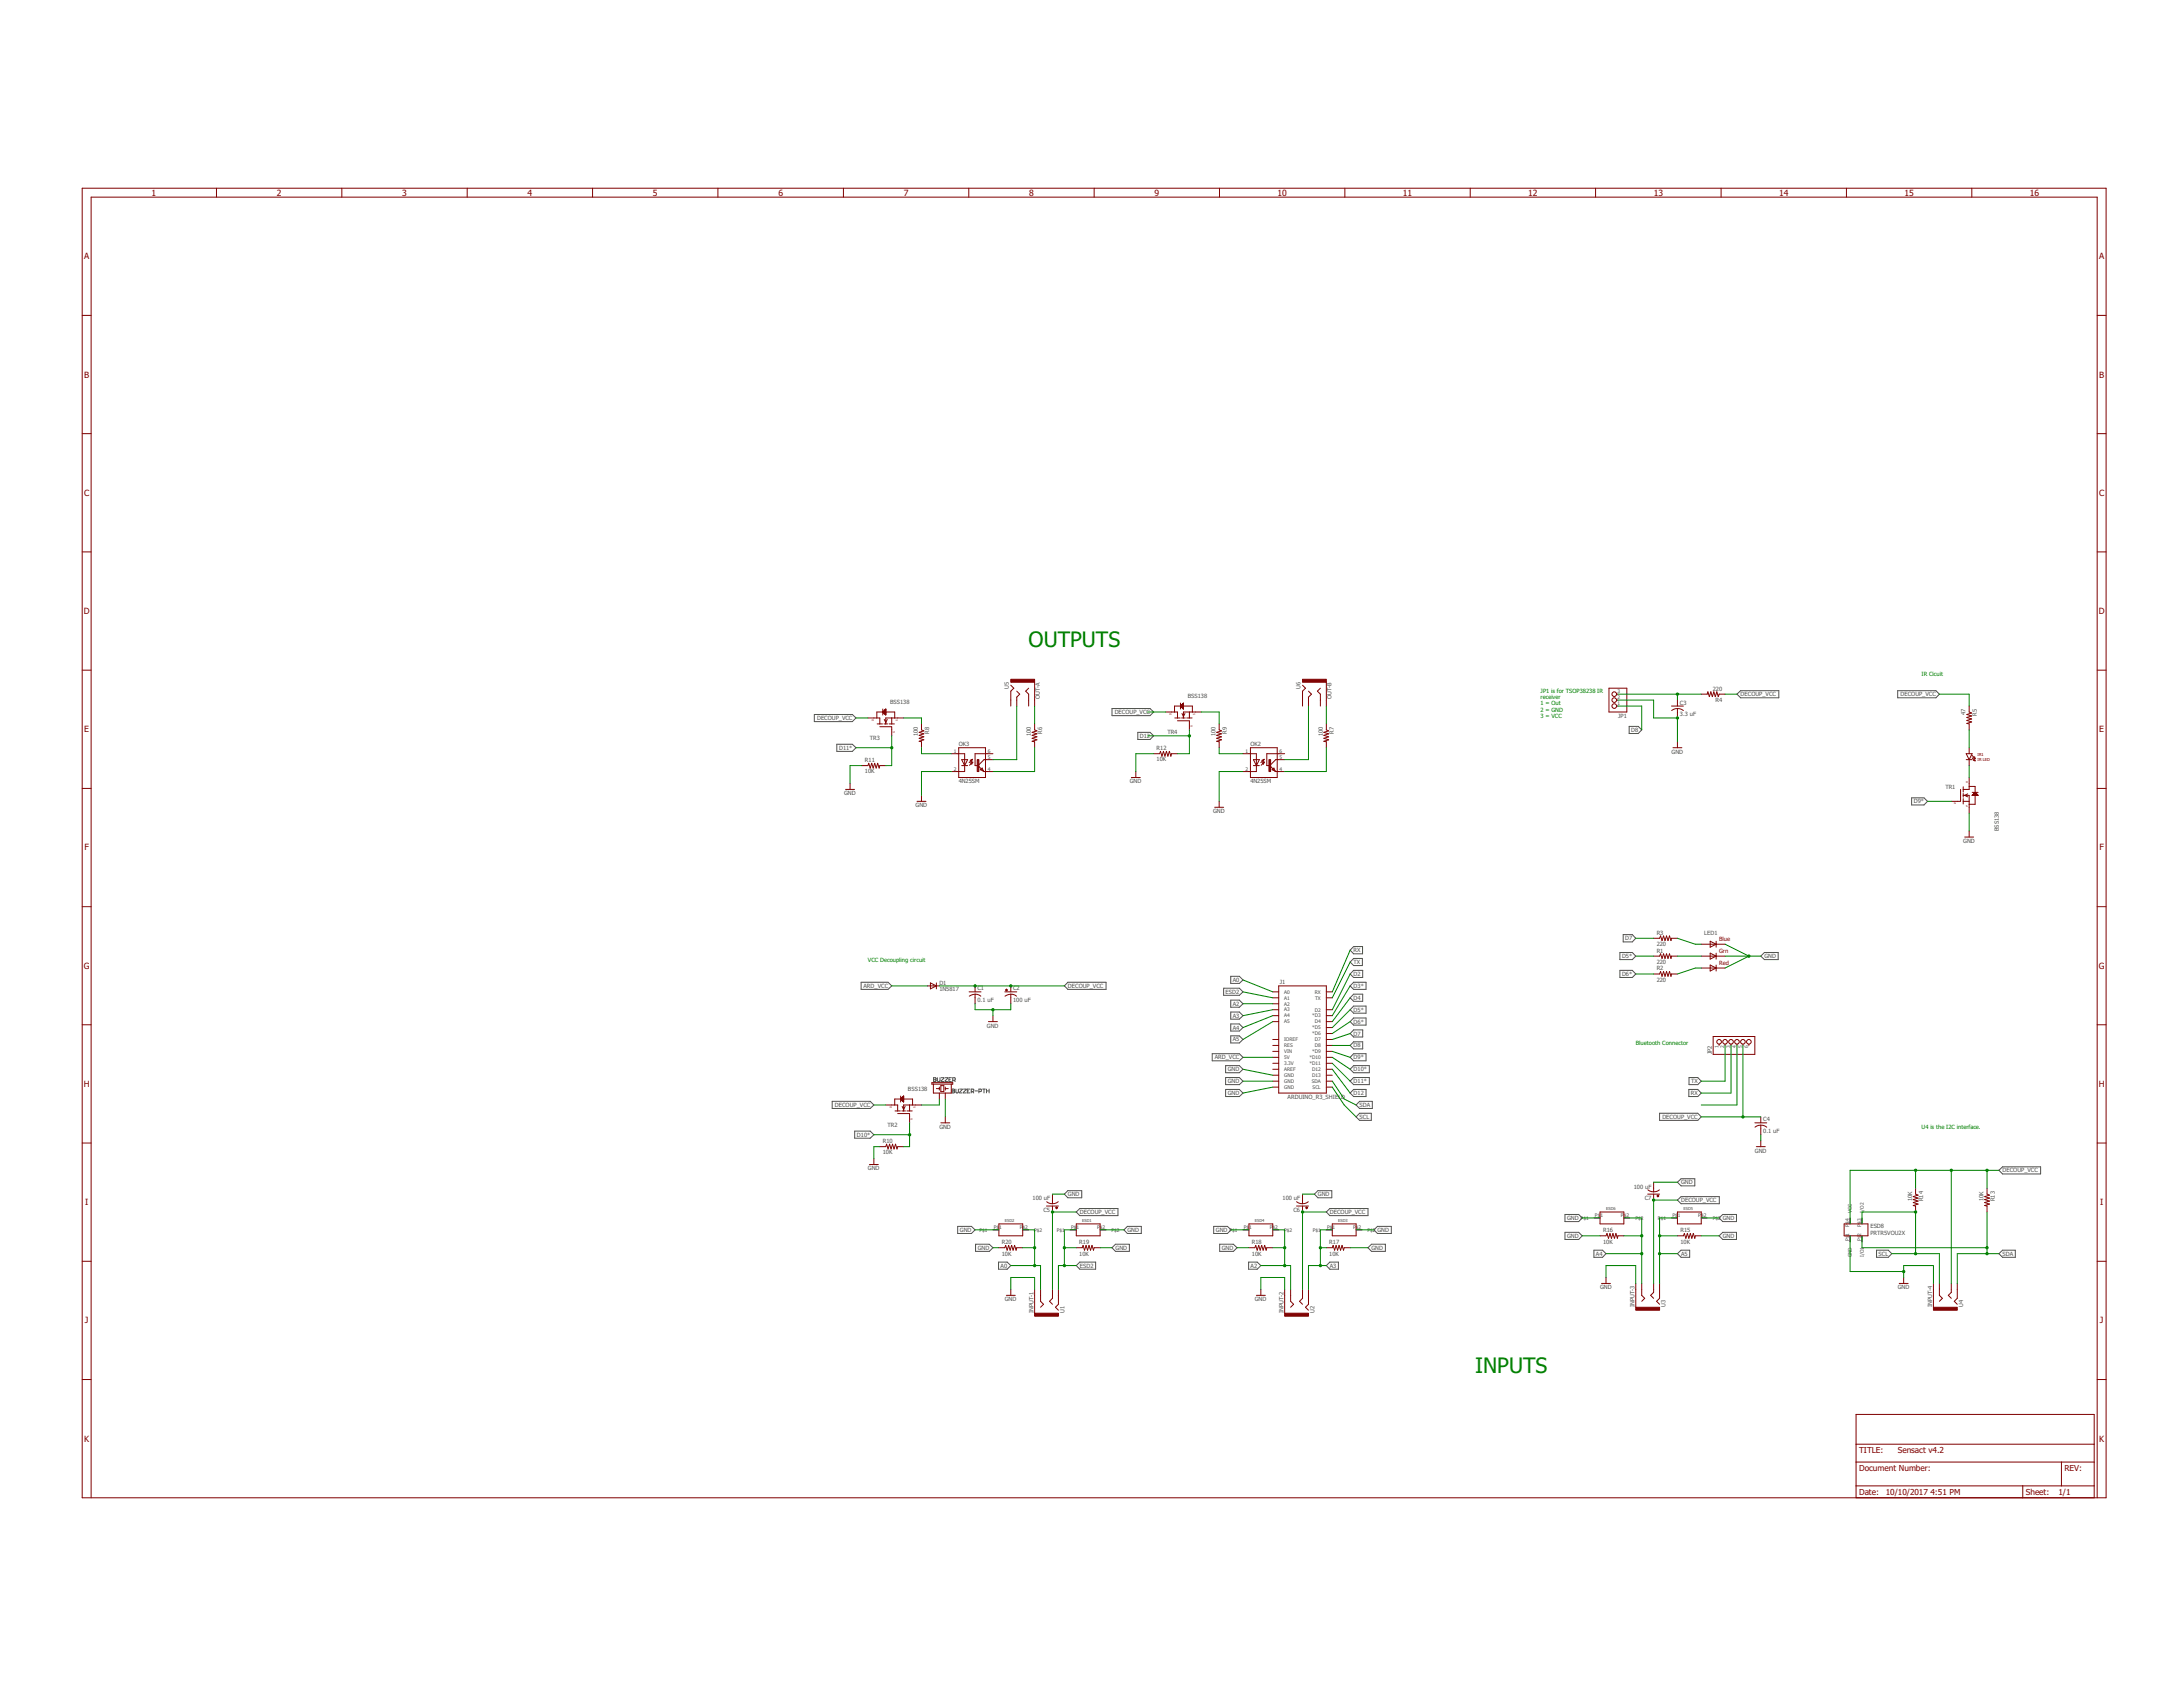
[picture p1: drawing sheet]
<svg xmlns="http://www.w3.org/2000/svg" width="279mm" height="216mm" viewBox="0 0 279 216" stroke-linecap="round" stroke-linejoin="round" font-family="sans-serif">
<defs><g id="words">
<g font-size="2.7" fill="#008000">
<text x="131.7" y="82.8">OUTPUTS</text>
<text x="188.8" y="175.7">INPUTS</text>
</g>
<g font-size="1.1" fill="#800000">
<text x="19.4" y="25">1</text>
<text x="35.4" y="25">2</text>
<text x="51.5" y="25">3</text>
<text x="67.5" y="25">4</text>
<text x="83.6" y="25">5</text>
<text x="99.6" y="25">6</text>
<text x="115.7" y="25">7</text>
<text x="131.7" y="25">8</text>
<text x="147.8" y="25">9</text>
<text x="163.5" y="25">10</text>
<text x="179.6" y="25">11</text>
<text x="195.6" y="25">12</text>
<text x="211.7" y="25">13</text>
<text x="227.7" y="25">14</text>
<text x="243.8" y="25">15</text>
<text x="259.8" y="25">16</text>
<text x="10.8" y="33.2">A</text>
<text x="268.7" y="33.2">A</text>
<text x="10.8" y="48.3">B</text>
<text x="268.7" y="48.3">B</text>
<text x="10.8" y="63.4">C</text>
<text x="268.7" y="63.4">C</text>
<text x="10.7" y="78.6">D</text>
<text x="268.6" y="78.6">D</text>
<text x="10.8" y="93.7">E</text>
<text x="268.7" y="93.7">E</text>
<text x="10.8" y="108.8">F</text>
<text x="268.7" y="108.8">F</text>
<text x="10.7" y="124">G</text>
<text x="268.6" y="124">G</text>
<text x="10.7" y="139.1">H</text>
<text x="268.6" y="139.1">H</text>
<text x="10.9" y="154.2">I</text>
<text x="268.8" y="154.2">I</text>
<text x="10.8" y="169.4">J</text>
<text x="268.8" y="169.4">J</text>
<text x="10.8" y="184.5">K</text>
<text x="237.9" y="186">TITLE:</text>
<text x="242.9" y="186">Sensact v4.2</text>
<text x="268.7" y="184.5">K</text>
<text x="237.9" y="191.3">Date:</text>
<text x="237.9" y="188.3">Document Number:</text>
<text x="241.4" y="191.3">10/10/2017</text>
<text x="247.1" y="191.3">4:51 PM</text>
<text x="259.3" y="191.3">Sheet:</text>
<text x="263.5" y="191.3">1/1</text>
<text x="264.2" y="188.3">REV:</text>
</g>
<g font-size=".7" fill="#505050">
<text x="129.1" y="88.2" transform="rotate(-90 129.1 88.2)">U5</text>
<text x="133.1" y="89.5" transform="rotate(-90 133.1 89.5)">OUT-A</text>
<text x="152" y="89.4">BSS138</text>
<text x="166.5" y="88.2" transform="rotate(-90 166.5 88.2)">U6</text>
<text x="170.4" y="89.5" transform="rotate(-90 170.4 89.5)">OUT-B</text>
<text x="219.2" y="88.4">220</text>
<text x="219.5" y="89.8">R4</text>
<text x="222.8" y="89.1">DECOUP_VCC</text>
<text x="243.2" y="89.1">DECOUP_VCC</text>
<text x="104.6" y="92.2">DECOUP_VCC</text>
<text x="107.4" y="96">D11*</text>
<text x="111.3" y="94.7">TR3</text>
<text x="113.9" y="90.1">BSS138</text>
<text x="117.5" y="94.2" transform="rotate(-90 117.5 94.2)">100</text>
<text x="118.9" y="93.9" transform="rotate(-90 118.9 93.9)">R8</text>
<text x="122.7" y="95.5">OK3</text>
<text x="132" y="94.2" transform="rotate(-90 132 94.2)">100</text>
<text x="133.4" y="93.9" transform="rotate(-90 133.4 93.9)">R6</text>
<text x="142.7" y="91.4">DECOUP_VCC</text>
<text x="145.9" y="94.4">D12</text>
<text x="149.4" y="93.9">TR4</text>
<text x="155.6" y="94.2" transform="rotate(-90 155.6 94.2)">100</text>
<text x="157" y="93.9" transform="rotate(-90 157 93.9)">R9</text>
<text x="160" y="95.5">OK2</text>
<text x="169.3" y="94.2" transform="rotate(-90 169.3 94.2)">100</text>
<text x="170.7" y="93.9" transform="rotate(-90 170.7 93.9)">R7</text>
<text x="207.1" y="91.8">JP1</text>
<text x="208.8" y="93.7">D8</text>
<text x="215" y="91.6">3.3 uF</text>
<text x="215" y="90.2">C3</text>
<text x="251.6" y="91.6" transform="rotate(-90 251.6 91.6)">47</text>
<text x="253" y="91.6" transform="rotate(-90 253 91.6)">R5</text>
<text x="108" y="101.8">GND</text>
<text x="110.7" y="99">10K</text>
<text x="110.7" y="97.5">R11</text>
<text x="122.7" y="100.3">4N25SM</text>
<text x="144.6" y="100.3">GND</text>
<text x="148" y="97.5">10K</text>
<text x="148" y="96">R12</text>
<text x="160" y="100.3">4N25SM</text>
<text x="213.9" y="96.5">GND</text>
<text x="249" y="101">TR1</text>
<text x="117.2" y="103.3">GND</text>
<text x="155.3" y="104.1">GND</text>
<text x="244.9" y="102.8">D9*</text>
<text x="251.3" y="107.9">GND</text>
<text x="255.8" y="106.4" transform="rotate(-90 255.8 106.4)">BSS138</text>
<text x="212" y="119.6">R3</text>
<text x="218.1" y="119.7">LED1</text>
<text x="157.8" y="125.7">A0</text>
<text x="163.8" y="125.9">J1</text>
<text x="173.3" y="121.9">RX</text>
<text x="173.3" y="123.4">TX</text>
<text x="173.3" y="124.9">D2</text>
<text x="207.6" y="124.9">D6*</text>
<text x="207.6" y="122.6">D5*</text>
<text x="208" y="120.3">D7</text>
<text x="212" y="123.4">220</text>
<text x="212" y="125.6">220</text>
<text x="212" y="121.1">220</text>
<text x="212" y="121.9">R1</text>
<text x="212" y="124.2">R2</text>
<text x="225.8" y="122.6">GND</text>
<text x="110.5" y="126.4">ARD_VCC</text>
<text x="120.2" y="126.9">1N5817</text>
<text x="120.2" y="126">D1</text>
<text x="125.1" y="128.2">0.1 uF</text>
<text x="125.1" y="126.7">C1</text>
<text x="126.3" y="131.5">GND</text>
<text x="129.7" y="128.2">100 uF</text>
<text x="129.7" y="126.7">C2</text>
<text x="136.7" y="126.4">DECOUP_VCC</text>
<text x="156.9" y="127.2">ESD2</text>
<text x="157.8" y="128.7">A2</text>
<text x="157.8" y="130.2">A3</text>
<text x="157.8" y="131.8">A4</text>
<text x="173.3" y="126.4">D3*</text>
<text x="173.3" y="128">D4</text>
<text x="173.3" y="131">D6*</text>
<text x="173.3" y="129.5">D5*</text>
<text x="155.5" y="135.6">ARD_VCC</text>
<text x="157.1" y="137.1">GND</text>
<text x="157.8" y="133.3">A5</text>
<text x="173.3" y="132.5">D7</text>
<text x="173.3" y="134.1">D8</text>
<text x="173.3" y="135.6">D9*</text>
<text x="173.3" y="137.1">D10*</text>
<text x="219.1" y="134.9" transform="rotate(-90 219.1 134.9)">JP2</text>
<text x="106.9" y="141.7">DECOUP_VCC</text>
<text x="116.2" y="139.7">BSS138</text>
<text x="157.1" y="138.6">GND</text>
<text x="157.1" y="140.1">GND</text>
<text x="164.8" y="140.6">ARDUINO_R3_SHIELD</text>
<text x="173.3" y="138.6">D11*</text>
<text x="173.3" y="140.1">D12</text>
<text x="174" y="141.7">SDA</text>
<text x="174" y="143.2">SCL</text>
<text x="212.8" y="143.2">DECOUP_VCC</text>
<text x="216.4" y="140.1">RX</text>
<text x="216.4" y="138.6">TX</text>
<text x="225.7" y="143.5">C4</text>
<text x="109.7" y="145.5">D10*</text>
<text x="111.1" y="149.8">GND</text>
<text x="113" y="147.7">10K</text>
<text x="113" y="146.3">R10</text>
<text x="113.6" y="144.2">TR2</text>
<text x="120.2" y="144.5">GND</text>
<text x="224.6" y="147.5">GND</text>
<text x="225.7" y="144.9">0.1 uF</text>
<text x="132.2" y="153.6">100 uF</text>
<text x="133.6" y="155.1">C5</text>
<text x="136.7" y="153.1">GND</text>
<text x="138.2" y="155.4">DECOUP_VCC</text>
<text x="164.2" y="153.6">100 uF</text>
<text x="165.6" y="155.1">C6</text>
<text x="168.7" y="153.1">GND</text>
<text x="170.2" y="155.4">DECOUP_VCC</text>
<text x="209.1" y="152.1">100 uF</text>
<text x="210.5" y="153.6">C7</text>
<text x="215.2" y="153.9">DECOUP_VCC</text>
<text x="215.2" y="151.6">GND</text>
<text x="244.7" y="153.7" transform="rotate(-90 244.7 153.7)">10K</text>
<text x="246.2" y="153.7" transform="rotate(-90 246.2 153.7)">R14</text>
<text x="253.9" y="153.7" transform="rotate(-90 253.9 153.7)">10K</text>
<text x="255.3" y="153.7" transform="rotate(-90 255.3 153.7)">R13</text>
<text x="256.3" y="150.1">DECOUP_VCC</text>
<text x="122.9" y="157.7">GND</text>
<text x="125.1" y="160">GND</text>
<text x="128.2" y="160.7">10K</text>
<text x="128.2" y="159.2">R20</text>
<text x="138.1" y="160.7">10K</text>
<text x="138.1" y="159.2">R19</text>
<text x="142.8" y="160">GND</text>
<text x="144.3" y="157.7">GND</text>
<text x="155.6" y="157.7">GND</text>
<text x="156.4" y="160">GND</text>
<text x="160.2" y="160.7">10K</text>
<text x="160.2" y="159.2">R18</text>
<text x="170.1" y="160.7">10K</text>
<text x="170.1" y="159.2">R17</text>
<text x="175.5" y="160">GND</text>
<text x="176.3" y="157.7">GND</text>
<text x="200.6" y="156.1">GND</text>
<text x="200.6" y="158.4">GND</text>
<text x="204.3" y="160.7">A4</text>
<text x="205.2" y="159.2">10K</text>
<text x="205.2" y="157.7">R16</text>
<text x="215.1" y="159.2">10K</text>
<text x="215.1" y="157.7">R15</text>
<text x="215.2" y="160.7">A5</text>
<text x="220.5" y="156.1">GND</text>
<text x="220.5" y="158.4">GND</text>
<text x="239.4" y="158.1">PRTR5VOU2X</text>
<text x="239.4" y="157.1">ESD8</text>
<text x="240.4" y="160.7">SCL</text>
<text x="256.3" y="160.7">SDA</text>
<text x="128.1" y="162.2">A0</text>
<text x="128.6" y="166.5">GND</text>
<text x="138.2" y="162.2">ESD2</text>
<text x="160.1" y="162.2">A2</text>
<text x="160.6" y="166.5">GND</text>
<text x="170.2" y="162.2">A3</text>
<text x="204.8" y="165">GND</text>
<text x="209.2" y="167.3" transform="rotate(-90 209.2 167.3)">INPUT-3</text>
<text x="213.2" y="167.3" transform="rotate(-90 213.2 167.3)">U3</text>
<text x="242.9" y="165">GND</text>
<text x="247.3" y="167.3" transform="rotate(-90 247.3 167.3)">INPUT-4</text>
<text x="251.3" y="167.3" transform="rotate(-90 251.3 167.3)">U4</text>
<text x="132.3" y="168.1" transform="rotate(-90 132.3 168.1)">INPUT-1</text>
<text x="136.2" y="168.1" transform="rotate(-90 136.2 168.1)">U1</text>
<text x="164.3" y="168.1" transform="rotate(-90 164.3 168.1)">INPUT-2</text>
<text x="168.2" y="168.1" transform="rotate(-90 168.2 168.1)">U2</text>
</g>
<g font-size=".7" fill="#008000">
<text x="197.2" y="88.7">JP1 is for TSOP38238 IR</text>
<text x="197.2" y="89.5">receiver</text>
<text x="245.9" y="86.6">IR Cicuit</text>
<text x="197.2" y="90.3">1 = Out</text>
<text x="197.2" y="91.1">2 = GND</text>
<text x="197.2" y="91.9">3 = VCC</text>
<text x="111.1" y="123.1">VCC Decoupling circuit</text>
<text x="209.4" y="133.8">Bluetooth Connector</text>
<text x="245.9" y="144.5">U4 is the I2C interface.</text>
</g>
<g font-size=".7" fill="#800000">
<text x="220" y="123.5">Red</text>
<text x="220" y="122">Grn</text>
<text x="220" y="120.5">Blue</text>
</g>
<g font-size=".6" fill="#505050">
<text x="207" y="89.5">2</text>
<text x="207" y="88.7">3</text>
<text x="207" y="90.3">1</text>
<text x="122.1" y="96.4">1</text>
<text x="122.1" y="98.6">2</text>
<text x="126.4" y="96.4">6</text>
<text x="126.4" y="98.6">4</text>
<text x="126.4" y="97.1">5</text>
<text x="159.4" y="96.4">1</text>
<text x="159.4" y="98.6">2</text>
<text x="163.8" y="96.4">6</text>
<text x="163.8" y="98.6">4</text>
<text x="163.8" y="97.1">5</text>
<text x="164.4" y="127.2">A0</text>
<text x="164.4" y="127.9">A1</text>
<text x="164.4" y="128.7">A2</text>
<text x="164.4" y="129.4">A3</text>
<text x="164.4" y="130.2">A4</text>
<text x="164.4" y="131">A5</text>
<text x="167.9" y="130.2">*D3</text>
<text x="167.9" y="131.7">*D5</text>
<text x="168.3" y="127.2">RX</text>
<text x="168.3" y="129.5">D2</text>
<text x="168.3" y="131">D4</text>
<text x="168.3" y="127.9">TX</text>
<text x="164.4" y="134.8">VIN</text>
<text x="164.4" y="134">RES</text>
<text x="164.4" y="135.5">5V</text>
<text x="164.4" y="137.1">AREF</text>
<text x="164.4" y="137.8">GND</text>
<text x="164.4" y="136.3">3.3V</text>
<text x="164.4" y="133.3">IOREF</text>
<text x="167.6" y="135.5">*D10</text>
<text x="167.6" y="136.3">*D11</text>
<text x="167.9" y="132.5">*D6</text>
<text x="167.9" y="134.8">*D9</text>
<text x="167.9" y="137.1">D12</text>
<text x="167.9" y="137.8">D13</text>
<text x="168.3" y="133.3">D7</text>
<text x="168.3" y="134">D8</text>
<text x="219.9" y="134.1" transform="rotate(-90 219.9 134.1)">1</text>
<text x="220.7" y="134.1" transform="rotate(-90 220.7 134.1)">2</text>
<text x="221.5" y="134.1" transform="rotate(-90 221.5 134.1)">3</text>
<text x="222.2" y="134.1" transform="rotate(-90 222.2 134.1)">4</text>
<text x="223" y="134.1" transform="rotate(-90 223 134.1)">5</text>
<text x="223.7" y="134.1" transform="rotate(-90 223.7 134.1)">6</text>
<text x="164.4" y="138.6">GND</text>
<text x="164.4" y="139.3">GND</text>
<text x="167.9" y="138.6">SDA</text>
<text x="168" y="139.4">SCL</text>
<text x="204.1" y="155.8">P$1</text>
<text x="207.5" y="155.8">P$2</text>
<text x="214" y="155.8">P$1</text>
<text x="217.4" y="155.8">P$2</text>
<text x="237" y="155.2" transform="rotate(-90 237 155.2)">VCC</text>
<text x="238.5" y="155.2" transform="rotate(-90 238.5 155.2)">I</text>
<text x="238.5" y="154.9" transform="rotate(-90 238.5 154.9)">/O2</text>
<text x="125.3" y="157.6">P$1</text>
<text x="127.2" y="157.3">P$1</text>
<text x="130.5" y="157.3">P$2</text>
<text x="132.4" y="157.6">P$2</text>
<text x="135.2" y="157.6">P$1</text>
<text x="137.1" y="157.3">P$1</text>
<text x="140.4" y="157.3">P$2</text>
<text x="142.3" y="157.6">P$2</text>
<text x="157.3" y="157.6">P$1</text>
<text x="159.2" y="157.3">P$1</text>
<text x="162.5" y="157.3">P$2</text>
<text x="164.4" y="157.6">P$2</text>
<text x="168" y="157.6">P$1</text>
<text x="169.9" y="157.3">P$1</text>
<text x="173.2" y="157.3">P$2</text>
<text x="175" y="157.6">P$2</text>
<text x="202.3" y="156.1">P$1</text>
<text x="209.3" y="156.1">P$2</text>
<text x="212.2" y="156.1">P</text>
<text x="212.6" y="156.1">$1</text>
<text x="219.2" y="156.1">P$2</text>
<text x="236.7" y="158.8" transform="rotate(-90 236.7 158.8)">P$</text>
<text x="236.7" y="158.1" transform="rotate(-90 236.7 158.1)">1</text>
<text x="236.7" y="157" transform="rotate(-90 236.7 157)">P$4</text>
<text x="237" y="160.9" transform="rotate(-90 237 160.9)">GND</text>
<text x="238.2" y="158.8" transform="rotate(-90 238.2 158.8)">P$</text>
<text x="238.2" y="158.1" transform="rotate(-90 238.2 158.1)">2</text>
<text x="238.2" y="157" transform="rotate(-90 238.2 157)">P$3</text>
<text x="238.6" y="160.9" transform="rotate(-90 238.6 160.9)">I/O1</text>
</g>
<g font-size=".5" fill="#800000">
<text x="253.1" y="97.4">IR LED</text>
<text x="253.1" y="96.8">IR1</text>
</g>
<g font-size=".5" fill="#505050">
<text x="205.6" y="154.8">ESD6</text>
<text x="215.5" y="154.8">ESD5</text>
<text x="128.6" y="156.3">ESD2</text>
<text x="138.5" y="156.3">ESD1</text>
<text x="160.6" y="156.3">ESD4</text>
<text x="171.3" y="156.3">ESD3</text>
</g>
<g font-size=".3" fill="#800000">
<text x="111.8" y="92.3" transform="rotate(-90 111.8 92.3)">D</text>
<text x="114.5" y="93.8" transform="rotate(-90 114.5 93.8)">G</text>
<text x="114.9" y="92.3" transform="rotate(-90 114.9 92.3)">S</text>
<text x="149.9" y="91.5" transform="rotate(-90 149.9 91.5)">D</text>
<text x="152.6" y="93" transform="rotate(-90 152.6 93)">G</text>
<text x="153" y="91.5" transform="rotate(-90 153 91.5)">S</text>
<text x="251.7" y="100.3">D</text>
<text x="250.1" y="102.9">G</text>
<text x="251.7" y="103.3">S</text>
<text x="114.1" y="141.8" transform="rotate(-90 114.1 141.8)">D</text>
<text x="116.8" y="143.3" transform="rotate(-90 116.8 143.3)">G</text>
<text x="117.2" y="141.8" transform="rotate(-90 117.2 141.8)">S</text>
</g>
</g></defs>
<g fill="none" stroke="#505050" stroke-width=".13">
<path d="M104.2 91.4h4.9l.5 .5-.5 .5h-4.9zM107.1 95.2h2l.5 .5-.5 .5h-2zM142.3 90.7h4.9l.5 .4-.5 .5h-4.9zM145.6 93.7h1.6l.5 .5-.5 .4h-1.6zM208.5 93h1.2l.4 .4-.4 .5h-1.2zM222.3 88.8l.5-.4h4.9v.9h-4.9zM242.9 88.4h4.9l.4 .4-.4 .5h-4.9zM207.8 119.6h1.1l.5 .5-.5 .4h-1.1zM244.7 102.1h1.6l.4 .5-.4 .4h-1.6zM110.2 125.7h3.5l.4 .5-.4 .4h-3.5zM119.5 137.9h.2l.1 .1-.1 .4h-.2zM119.5 138.2h.2"/>
<path d="M120 137.9v.4l.1 .1 .2-.1v-.4M120.5 137.9h.3l-.3 .4v.1h.3M121 137.9h.3l-.3 .5h.3M121.5 138.2h.1M121.8 137.9h-.3v.5h.3M121.9 139.4h.3l-.1 .2 .1 .2-.1 .1h-.2zM121.9 139.6h.2M121.9 138.3h.3v-.4h-.3v.5M122.1 138.3l.2 .1M122.3 139.4v.4l.1 .1 .3-.1v-.4M122.8 139.4h.3l-.3 .5h.3M123.3 139.4h.4l-.4 .4v.1h.4"/>
<path d="M123.8 139.6h.2M124.1 139.4h-.3v.5h.3M124.3 139.7h.2l.1-.3h-.3v.5M124.5 139.7l.1 .2M124.8 139.6h.3M125.3 139.7h.2l.1-.3h-.3v.5M125.8 139.4h.3M125.9 139.4v.5M126.3 139.6h.3M126.3 139.4v.5M126.6 139.4v.5M136.7 125.7h4.9v.9h-4.9l-.5-.4z"/>
<path d="M155.2 134.9h3.4l.5 .4-.5 .5h-3.4zM156.6 126.5h2l.5 .4-.5 .5h-2zM156.9 137.9h1.7l.5 .5-.5 .4h-1.7zM156.9 136.4h1.7l.5 .4-.5 .5h-1.7zM156.9 139.4h1.7l.5 .5-.5 .4h-1.7zM157.5 124.9h1.1l.5 .5-.5 .5h-1.1zM157.5 128h1.1l.5 .5-.5 .4h-1.1zM157.5 129.5h1.1l.5 .5-.5 .4h-1.1zM157.5 131h1.1l.5 .5-.5 .5h-1.1zM157.5 132.6h1.1l.5 .4-.5 .5h-1.1zM173.2 137.9h2.1v.9h-2.1l-.4-.4zM173.2 125.7h1.6v.9h-1.6l-.4-.4z"/>
<path d="M173.2 136.4h2.1v.9h-2.1l-.4-.5zM173.2 139.4h1.6v.9h-1.6l-.4-.4zM173.2 121.1h1.2v1h-1.2l-.4-.5zM173.2 122.7h1.2v.9h-1.2l-.4-.5zM173.2 124.2h1.2v.9h-1.2l-.4-.4zM173.2 127.2h1.2v.9h-1.2l-.4-.4zM173.2 131.8h1.2v.9h-1.2l-.4-.4zM173.2 133.3h1.2v.9h-1.2l-.4-.4zM173.2 128.8h1.6v.9h-1.6l-.4-.5zM173.2 130.3h1.6v.9h-1.6l-.4-.5zM173.2 134.9h1.6v.9h-1.6l-.4-.5zM207.3 121.9h1.6l.5 .5-.5 .4h-1.6z"/>
<path d="M207.3 124.2h1.6l.5 .5-.5 .4h-1.6zM216.2 139.4h1.1l.4 .5-.4 .4h-1.1zM216.2 137.9h1.1l.4 .5-.4 .4h-1.1zM225.4 122.4l.4-.5h1.8v.9h-1.8zM106.5 140.9h4.9l.4 .5-.4 .5h-4.9zM109.4 144.8h2l.4 .4-.4 .5h-2zM122.6 157h1.7l.5 .4-.5 .5h-1.7zM124.9 159.2h1.7l.5 .5-.5 .4h-1.7zM136.7 152.4h1.8v.9h-1.8l-.5-.5zM138.2 154.7h4.9v.9h-4.9l-.4-.5zM142.3 159.7l.5-.5h1.7v.9h-1.7zM144.3 157h1.8v.9h-1.8l-.5-.5z"/>
<path d="M155.3 157h1.8l.5 .4-.5 .5h-1.8zM156.1 159.2h1.8l.4 .5-.4 .4h-1.8zM168.2 152.8l.5-.4h1.8v.9h-1.8zM169.8 155.1l.4-.4h4.9v.9h-4.9zM174 142.5h1.5v.9h-1.5l-.4-.5zM174 140.9h1.6v1h-1.6l-.4-.5zM175.1 159.7l.4-.5h1.8v.9h-1.8zM175.9 157.4l.4-.4h1.8v.9h-1.8zM200.3 155.4h1.8l.4 .5-.4 .4h-1.8zM200.3 157.7h1.8l.4 .5-.4 .4h-1.8zM204 160h1.1l.4 .4-.4 .5h-1.1zM212.4 142.5h4.9l.4 .4-.4 .5h-4.9z"/>
<path d="M214.7 153.6l.5-.5h4.8v1h-4.8zM214.7 151.3l.5-.4h1.7v.9h-1.7zM220 155.9l.5-.5h1.7v.9h-1.7zM220 158.2l.5-.5h1.7v.9h-1.7zM240.2 160h1.5l.4 .4-.4 .5h-1.5zM255.8 149.8l.5-.5h4.9v.9h-4.9zM127.8 161.5h1.1l.5 .5-.5 .4h-1.1zM137.8 162l.4-.5h2v.9h-2zM159.8 161.5h1.1l.5 .5-.5 .4h-1.1zM169.8 162l.4-.5h1.1v.9h-1.1zM214.7 160.4l.5-.4h1.1v.9h-1.1zM255.8 160.4l.5-.4h1.6v.9h-1.6z"/>
</g>
<g fill="none" stroke="#800000" stroke-width=".13">
<path d="M10.5 24.1h259.1v167.6h-259.1zM27.7 24.1v1.1M43.8 24.1v1.1M59.8 24.1v1.1M75.8 24.1v1.1M91.9 24.1v1.1M107.9 24.1v1.1M124 24.1v1.1M140 24.1v1.1M156.1 24.1v1.1M172.1 24.1v1.1M188.2 24.1v1.1"/>
<path d="M204.2 24.1v1.1M220.3 24.1v1.1M236.3 24.1v1.1M252.4 24.1v1.1M10.5 40.4h1.2M10.5 55.5h1.2M268.4 40.4h1.2M268.4 55.5h1.2M10.5 70.6h1.2M268.4 70.6h1.2M10.5 85.8h1.2M110.3 98h.8l.1-.3 .2 .6 .2-.6 .2 .6 .2-.6 .1 .6 .2-.6 .2 .6 .1-.3h.8"/>
<path d="M111.1 91.9h1.5v.7M112.2 91.9v-.8h2.3v.8M112.3 92.6h.6M112.6 93h1.5v1.2M113 90.7v.8M113 91.1h.4M113 91.2h.4M113.1 91.2h.3M113.1 91.1h.3M113.1 91h.3M113.1 92.6h.5M113.1 91.3h.3"/>
<path d="M113.2 91.3h.2M113.2 91h.2M113.2 92.1l.2 .4 .2-.4M113.2 90.9h.2M113.2 91.4h.2M113.3 90.8h.1M113.3 91.4h.1M113.3 91.5h.1M113.4 90.7v.8l-.4-.4zM113.4 90.8h-.1M113.8 92.6h.7M114.1 91.9v.7"/>
<path d="M115.7 91.9h-2.3v.7M117.9 92.6v.8l.3 .1-.6 .2 .6 .2-.6 .2 .6 .2-.6 .2 .6 .2-.6 .2h.3v.8M121.8 96.5h1.7v2.2h-1.7M122.7 95.7h3.4v3.8h-3.4zM123.1 97.2h.7l-.3 .8zM123.1 98h.7M124.2 97.3l.3-.1-.2 .3zM124.2 97.6l.3-.1-.1 .3zM124.5 97.2l-.5 .4M124.5 97.5l-.4 .4M125.5 98.5l.2-.2 .2 .4zM125.9 98.7h1.2"/>
<path d="M127.1 96.5h-2.3v1.5h.3M127.1 97.2h-1.2l-.7 .8 .7 .7M129.4 87.7l.4 .4-.4 .4v1.9M130.1 88.5l.4 .3-.4 .4v1.2M131.7 88.1l-.4 .4 .4 .3v1.6M132.4 87.3v3.1M132.4 92.6v.8l.3 .1-.6 .2 .6 .2-.6 .2 .6 .2-.6 .2 .6 .2-.6 .2h.3v.8M144.8 99.5h1.1M145.4 98.7v.8M147.7 96.5h.7l.1-.3 .2 .6 .2-.6 .2 .6 .2-.6 .2 .6 .2-.6 .2 .6v-.3h.8M149.2 91.1h1.5v.8M150.3 91.1v-.7h2.3v.7"/>
<path d="M150.4 91.9h.6M150.7 92.2h1.5M151.1 90v.7M151.1 90.4h.4M151.1 90.3h.4M151.2 90.4h.3M151.2 90.3h.3M151.2 90.5h.3M151.2 90.2h.3M151.2 91.9h.5M151.3 90.6h.2M151.3 91.3l.2 .4 .2-.4"/>
<path d="M151.3 90.2h.2M151.3 90.1h.2M151.4 90.6h.1M151.4 90.1h.1M151.4 90.7h.1M151.4 90h.1M151.5 90v.7l-.4-.3zM151.9 91.9h.7M152.2 91.1v.8M152.2 92.3v1.1M153.8 91.1h-2.3v.8M156 92.6v.8l.3 .1-.6 .2 .6 .2-.6 .2 .6 .2-.6 .2 .6 .2-.6 .2h.3v.8"/>
<path d="M159.1 96.5h1.7v2.2h-1.7M160 95.7h3.5v3.8h-3.5zM160.4 97.2h.8l-.4 .8zM160.4 98h.8M161.5 97.3l.3-.1-.1 .3zM161.6 97.6l.2-.1-.1 .3zM161.8 97.2l-.4 .4M161.8 97.5l-.4 .4M162.8 98.5l.2-.2 .2 .4zM163.2 98.7h1.2M164.4 96.5h-2.3v1.5h.3M164.4 97.2h-1.1l-.8 .8 .7 .7"/>
<path d="M166.7 87.7l.4 .4-.4 .4v1.9M167.5 88.5l.4 .3-.4 .4v1.2M169 88.1l-.4 .4 .4 .3v1.6M169.8 87.3v3.1M169.8 92.6v.8l.3 .1-.7 .2 .7 .2-.7 .2 .7 .2-.7 .2 .7 .2-.7 .2h.4v.8M205.9 88.1h2.3v3h-2.3zM206.9 90.4h.2M206.9 89.6h.2M206.9 88.8h.2M213.9 90.4h1.6M214.1 95.7h1.2M214.7 90.7h.3l.5 .2"/>
<path d="M214.7 90.7l-.5 .1-.2 .1M214.7 89.6v.8M214.7 90.7v1.2M214.7 94.9v.8M217.7 88.8h.8l.1-.3 .2 .7 .2-.7 .2 .7 .2-.7 .1 .7 .2-.7 .2 .7 .1-.4h.8M251.7 96.5h.7l-.4 .7zM251.7 97.2h.7M252 90.4v.7l.3 .1-.6 .2 .6 .2-.6 .2 .6 .2-.6 .2 .6 .2-.6 .2h.3v.8M252 95.7v.8M252 97.2v.8M252 99.5v1.5h-.7M252.4 97l.4 .4"/>
<path d="M252.4 96.7l.4 .4M252.6 97.3l.2 .1M252.6 97l.2 .1M252.7 97.2l.1 .2M252.7 96.8l.1 .3M268.4 85.8h1.2M10.5 100.9h1.2M10.5 116h1.2M108.2 101h1.2M108.8 100.3v.7M117.4 102.6h1.1M117.9 101.8v.8"/>
<path d="M155.5 103.3h1.1M156 102.6v.7M250.9 101v1.6h-1.2M251.3 101.8h.7v2.3M251.3 102.6h.7M251.3 100.7v.7M251.3 101.6v.4M251.3 102.2v.7M251.5 107.1h1.1M251.8 101.6l-.3 .2 .3 .2M252 106.4v.7M252 100.6h.8v.8"/>
<path d="M252.4 101.4h.8M252.5 101.7h.6M252.6 101.7h.4M252.6 101.6h.4M252.6 101.6h.3M252.7 101.5h.2M252.8 101.4h.1M252.8 101.4l.4 .4h-.8zM252.8 101.8v1.1h-.8M268.4 100.9h1.2M268.4 116h1.2M10.5 131.1h1.2"/>
<path d="M118.7 126.2h1.5M119.1 125.8l.7 .4-.7 .4zM119.3 138.6h2.6v.1h-2.6zM119.5 138.7v1.2h2.3v-1.2M119.8 125.8v.8M119.8 139.3h.4M120.2 139.1v.4M120.2 139.9v.8M120.4 138.9h.4v.8h-.4zM121 139.1v.4M121 139.9v.8M121 139.3h.4"/>
<path d="M124 126.9h1.6M124.8 127.2l.5 .1 .2 .2M124.8 127.2l-.7 .3M124.8 126.2v.7M124.8 127.2v1.3M126.5 130.7h1.2M127.1 130v.7M128.6 126.9h1.5M129.4 127.2l.5 .1 .2 .2M129.4 127.2l-.8 .3M129.4 126.2v.7M129.4 127.2v1.3"/>
<path d="M162.9 126.9h.8M162.9 127.7h.8M162.9 129.2h.8M162.9 130h.8M162.9 130.7h.8M162.9 133h.8M162.9 133.8h.8M162.9 134.6h.8M162.9 135.3h.8M162.9 136.1h.8M162.9 136.8h.8M162.9 137.6h.8"/>
<path d="M162.9 128.5h.8M162.9 138.4h.8M162.9 139.1h.8M163.7 126.2h6.1v13.7h-6.1zM169.8 126.9h.7M169.8 127.7h.7M169.8 129.2h.7M169.8 130h.7M169.8 130.7h.7M169.8 131.5h.7M169.8 132.3h.7M169.8 133h.7"/>
<path d="M169.8 133.8h.7M169.8 134.6h.7M169.8 135.3h.7M169.8 136.1h.7M169.8 136.8h.7M169.8 137.6h.7M169.8 138.4h.7M169.8 139.1h.7M211.6 122.4h.8l.1-.3 .2 .6 .2-.6 .2 .6 .2-.6 .2 .6 .2-.6 .2 .6v-.3h.8M211.6 120.1h.8l.1-.3 .2 .6 .2-.6 .2 .6 .2-.6 .2 .6 .2-.6 .2 .6v-.3h.8M211.6 124.7h.8l.1-.4 .2 .6 .2-.6 .2 .6 .2-.6 .2 .6 .2-.6 .2 .6v-.2h.8M217.7 120.8h3.1"/>
<path d="M217.7 122.4h3.1M217.7 123.9h3.1M218.9 120.5l.7 .3-.7 .4zM218.9 122l.7 .4-.7 .3zM218.9 123.5l.7 .4-.7 .4zM219.3 132.7h5.3v2.2h-5.3zM219.6 120.5v.7M219.6 122v.7M219.6 123.5v.8M220 133.6v.2M220.8 133.6v.2M221.6 133.6v.2"/>
<path d="M222.3 133.6v.2M223.1 133.6v.2M223.8 133.6v.2M268.4 131.1h1.2M10.5 146.3h1.2M111.3 149h1.1M111.8 148.3v.7M112.6 146.7h.8l.1-.3 .2 .6 .2-.6 .1 .6 .2-.6 .2 .6 .2-.6 .2 .6 .1-.3h.8M113.4 141.4h1.5v.8M114.5 141.4v-.7h2.3v.7M114.6 142.2h.6M114.9 142.5h1.5"/>
<path d="M115.3 140.3v.7M115.3 140.6h.4M115.3 140.7h.4M115.4 140.5h.3M115.4 140.8h.3M115.4 142.2h.5M115.5 141.6l.2 .4 .1-.4M115.5 140.8h.2M115.5 140.4h.2M115.5 140.9h.2M115.6 140.9h.1M115.6 141h.1"/>
<path d="M115.6 140.3h.1M115.7 140.3v.7l-.4-.3zM116.1 142.2h.7M116.4 141.4v.8M116.4 142.5v1.2M117.9 141.4h-2.2v.8M120.4 143.7h1.2M121 142.9v.8M127.1 157.4h.7M127.8 159.7h.8l.1-.3 .2 .6 .2-.6 .2 .6 .2-.6 .2 .6 .2-.6 .1 .6 .1-.3h.8M127.8 156.6h3.1v1.6h-3.1zM130.9 157.4h.8"/>
<path d="M133.9 154.3h1.6M134 153.8l.2 .1 .5 .2M134.7 152.8v1.3M134.7 154.3v.8M135.4 153.8l-.2 .1-.5 .2M137 157.4h.8M137.8 159.7h.7l.1-.3 .2 .6 .2-.6 .2 .6 .2-.6 .2 .6 .2-.6 .2 .6v-.3h.8M137.8 156.6h3v1.6h-3zM140.8 157.4h.8M159.1 157.4h.8M159.9 159.7h.7l.1-.3 .2 .6 .2-.6 .2 .6 .2-.6 .2 .6 .2-.6 .2 .6v-.3h.8M159.9 156.6h3v1.6h-3z"/>
<path d="M162.9 157.4h.8M165.9 153.8l.5 .2 .3 .1M165.9 154.3h1.6M166.7 152.8v1.3M166.7 154.3v.8M167.4 153.8l-.2 .1-.5 .2M169.8 159.7h.7l.1-.3 .2 .6 .2-.6 .2 .6 .2-.6 .2 .6 .2-.6 .2 .6v-.3h.8M169.8 157.4h.7M170.5 156.6h3.1v1.6h-3.1zM173.6 157.4h.7M204 155.9h.8M204.8 155.1h3v1.5h-3z"/>
<path d="M204.8 158.2h.7l.2-.3 .2 .6 .2-.6 .1 .6 .2-.6 .2 .6 .2-.6 .2 .6 .1-.3h.7M207.8 155.9h.8M210.9 152.8h1.5M210.9 152.3l.2 .1 .5 .1M211.6 151.3v1.2M211.6 152.8v.8M212.4 152.3l-.2 .1-.6 .1M213.9 155.9h.8M214.7 155.1h3v1.5h-3zM214.7 158.2h.8l.1-.3 .2 .6 .2-.6 .2 .6 .1-.6 .2 .6 .2-.6 .2 .6 .1-.3h.7M217.7 155.9h.8M224.6 143.7h1.5"/>
<path d="M224.8 146.7h1.1M225.4 144h.2l.5 .3M225.4 144l-.5 .1-.3 .2M225.4 142.9v.8M225.4 144v1.2M225.4 146v.7M236 156.6h3.1v1.6h-3.1zM236.8 155.9v.7M236.8 158.2v.7M238.3 155.9v.7M238.3 158.2v.7M245.2 152.1v.7l.3 .2-.6 .1 .6 .2-.6 .2 .6 .2-.6 .2 .6 .2-.6 .2h.3v.8"/>
<path d="M254.3 152.1v.7l.3 .2-.6 .1 .6 .2-.6 .2 .6 .2-.6 .2 .6 .2-.6 .2h.3v.8M268.4 146.3h1.2M10.5 161.4h1.2M10.5 176.6h1.2M128.8 165.8h1.1M129.4 165v.8M132.4 165v3.1M133.2 165v1.5l.4 .4-.4 .4M134.7 165v1.2l-.4 .3 .4 .4M135.5 165v1.9l-.4 .4 .4 .4M160.8 165.8h1.1M161.4 165v.8"/>
<path d="M164.4 165v3.1M165.2 165v1.5l.4 .4-.4 .4M166.7 165v1.2l-.4 .3 .4 .4M167.5 165v1.9l-.4 .4 .4 .4M205 164.3h1.1M205.5 163.5v.8M209.4 164.3v3M210.1 164.3v1.5l.4 .4-.4 .3M211.6 164.3v1.1l-.3 .4 .3 .4M212.4 164.3v1.9l-.4 .3 .4 .4M243.1 164.3h1.1M243.6 163.5v.8"/>
<path d="M247.5 164.3v3M248.2 164.3v1.5l.4 .4-.4 .3M249.7 164.3v1.1l-.3 .4 .3 .4M250.5 164.3v1.9l-.4 .3 .4 .4M268.4 161.4h1.2M268.4 176.6h1.2M11.7 191.7v-166.5h256.7v166.5M237.6 187.1h30.4M237.6 191.7v-10.7h30.4v10.7M237.6 190.2h30.4M237.6 184.8h30.4M258.9 190.2v1.5"/>
<path d="M263.8 187.1v3.1"/>
<circle cx="206.6" cy="88.8" r=".3"/>
<circle cx="206.6" cy="89.6" r=".3"/>
<circle cx="206.6" cy="90.4" r=".3"/>
<circle cx="220" cy="133.3" r=".3"/>
<circle cx="220.8" cy="133.3" r=".3"/>
<circle cx="221.6" cy="133.3" r=".3"/>
<circle cx="222.3" cy="133.3" r=".3"/>
<circle cx="223.1" cy="133.3" r=".3"/>
<circle cx="223.8" cy="133.3" r=".3"/>
</g>
<g fill="#800000" stroke="#800000" stroke-width=".13">
<path d="M128.7 126.7h.2z"/>
<path d="M128.8 126.6v.2z"/>
<path d="M162.4 97.2h.2v1.5h-.2z"/>
<path d="M125.1 97.2h.2v1.5h-.2z"/>
<path d="M164.4 168.1h3.1v.3h-3.1z"/>
<path d="M209.4 167.3h3v.4h-3z"/>
<path d="M247.5 167.3h3v.4h-3z"/>
<path d="M129.4 86.9h3v.4h-3z"/>
<path d="M166.7 86.9h3.1v.4h-3.1z"/>
<path d="M132.4 168.1h3.1v.3h-3.1z"/>
<path d="M167.1 154.6h.3z"/>
<path d="M167.2 154.5l.1 .2z"/>
<path d="M212.1 153l.2 .1z"/>
<path d="M212.2 152.9v.3z"/>
<path d="M135.1 154.6h.3z"/>
<path d="M135.2 154.5l.1 .2z"/>
</g>
<g fill="none" stroke="#008000" stroke-width=".13">
<path d="M109.6 91.9h1.5M109.6 95.7h4.5M110.3 98h-1.5v2.3M114.1 94.2v3.8h-.7M115.7 91.9h2.2v.7M117.9 95.7v.8h3.9M121.8 98.7h-3.9v3.1M130.1 90.4v6.8h-3M132.4 95.7v3h-5.3M132.4 90.4v2.2M146.9 91.1h2.3M146.9 94.2h5.3"/>
<path d="M147.7 96.5h-2.3v2.2M152.2 93.4v3.1h-1.5M153.8 91.1h2.2v1.5M156 95.7v.8h3.1M159.1 98.7h-3.1v3.9M167.5 90.4v6.8h-3.1M169.8 95.7v3h-5.4M169.8 90.4v2.2M207.1 88.8h10.6M207.1 89.6h4.5v2.3h3.1v3M207.1 90.4h3v3M214.7 88.8v.8"/>
<path d="M220.8 88.8h1.5M248.2 88.8h3.8v1.6M252 93.4v2.3M252 98v1.5M246.7 102.6h3M252 104.1v2.3M114.1 126.2h4.6M120.2 126.2h16M124.8 128.5v.7h4.6v-.7M127.1 129.2v.8M159.1 136.8l3.8 .8M159.1 138.4h3.8"/>
<path d="M159.1 125.4l3.8 1.5M159.1 126.9l3.8 .8M159.1 128.5h3.8M159.1 135.3h3.8M162.9 139.1l-3.8 .8M162.9 129.2l-3.8 .8M162.9 130l-3.8 1.5M162.9 130.7l-3.8 2.3M170.5 133.8h2.3M170.5 134.6l2.3 .7M170.5 135.3l2.3 1.5M170.5 136.1l2.3 2.3"/>
<path d="M170.5 136.8l2.3 3.1M170.5 138.4l1.5 2.3 1.6 .7M170.5 139.1l1.5 2.3 1.6 1.5M172.8 121.6l-2.3 5.3M172.8 123.1l-2.3 4.6M172.8 124.7l-2.3 4.5M172.8 126.2l-2.3 3.8M172.8 127.7l-2.3 3M172.8 130.7l-2.3 1.6M172.8 132.3l-2.3 .7M172.8 129.2l-2.3 2.3M209.4 122.4h2.2"/>
<path d="M209.4 124.7h2.2M209.4 120.1h2.2M214.7 122.4h3M214.7 120.1l2.3 .7h.7M217.7 123.9h-.7l-2.3 .8M220.8 133.8v4.6h-3.1M220.8 122.4h4.6M220.8 120.8l3 1.6-3 1.5M221.6 133.8v6.1h-3.9M222.3 133.8v7.6h-4.6M223.1 133.8v9.1M111.8 141.4h1.6"/>
<path d="M111.8 145.2h4.6M112.6 146.7h-.8v1.6M116.4 143.7v3h-.7M120.2 140.7v.7h-2.3M121 140.7v2.2M124.8 157.4h3M127.1 159.7h.7M130.9 157.4h1.5v4.6M130.9 159.7h1.5M134.7 152.8h1.5M136.2 159.7h1.6M137.8 155.1h-3.1v9.9"/>
<path d="M137.8 157.4h-1.6v4.6M140.8 159.7h1.5M140.8 157.4h3M157.6 157.4h2.3M158.3 159.7h1.6M162.9 157.4h1.5v4.6M162.9 159.7h1.5M166.7 152.8h1.5M169 159.7h.8M169.8 155.1h-3.1v9.9M170.5 157.4h-1.5v4.6M172.8 159.7h2.3"/>
<path d="M173.6 157.4h2.3M202.5 155.9h2.3M202.5 158.2h2.3M207.8 155.9h2.3v8.4M207.8 158.2h2.3M211.6 151.3h3.1M212.4 158.2h2.3M214.7 153.6h-3.1v10.7M214.7 155.9h-2.3v8.4M217.7 142.9h7.7M217.7 155.9h2.3M217.7 158.2h2.3"/>
<path d="M225.4 145.2v.8M236.8 158.2v4.5h6.8M238.3 156.6v-1.5h6.9v5.3M238.3 158.2v1.5h16M245.2 149.8v2.3M249.7 149.8v14.5M254.3 149.8v2.3M254.3 155.1v5.3M255.8 149.8h-19v6.8M129.4 165v-1.5h3v1.5M129.4 162h3.8v3M137.8 162h-2.3v3"/>
<path d="M161.4 165v-1.5h3v1.5M161.4 162h3.8v3M169.8 162h-2.3v3M205.5 163.5v-1.5h3.9v2.3M205.5 160.4h4.6M212.4 160.4h2.3M242.1 160.4h6.1v3.9M243.6 163.5v-1.5h3.9v2.3M255.8 160.4h-5.3v3.9"/>
</g>
<g fill="#008000" stroke="#008000" stroke-width=".13">
<circle cx="223.1" cy="142.9" r=".15"/>
<circle cx="129.4" cy="126.2" r=".15"/>
<circle cx="124.8" cy="126.2" r=".15"/>
<circle cx="211.6" cy="153.6" r=".15"/>
<circle cx="166.7" cy="155.1" r=".15"/>
<circle cx="134.7" cy="155.1" r=".15"/>
<circle cx="249.7" cy="149.8" r=".15"/>
<circle cx="254.3" cy="149.8" r=".15"/>
<circle cx="245.2" cy="149.8" r=".15"/>
<circle cx="127.1" cy="129.2" r=".15"/>
<circle cx="214.7" cy="91.9" r=".15"/>
<circle cx="243.6" cy="162.7" r=".15"/>
<circle cx="223.8" cy="122.4" r=".15"/>
<circle cx="132.4" cy="162" r=".15"/>
<circle cx="132.4" cy="159.7" r=".15"/>
<circle cx="136.2" cy="162" r=".15"/>
<circle cx="136.2" cy="159.7" r=".15"/>
<circle cx="164.4" cy="162" r=".15"/>
<circle cx="164.4" cy="159.7" r=".15"/>
<circle cx="169" cy="162" r=".15"/>
<circle cx="169" cy="159.7" r=".15"/>
<circle cx="210.1" cy="160.4" r=".15"/>
<circle cx="210.1" cy="158.2" r=".15"/>
<circle cx="212.4" cy="160.4" r=".15"/>
<circle cx="212.4" cy="158.2" r=".15"/>
<circle cx="116.4" cy="145.2" r=".15"/>
<circle cx="114.1" cy="95.7" r=".15"/>
<circle cx="152.2" cy="94.2" r=".15"/>
<circle cx="214.7" cy="88.8" r=".15"/>
<circle cx="254.3" cy="160.4" r=".15"/>
<circle cx="254.3" cy="159.7" r=".15"/>
<circle cx="245.2" cy="160.4" r=".15"/>
<circle cx="245.2" cy="155.1" r=".15"/>
</g>
<use href="#words"/>
</svg>
